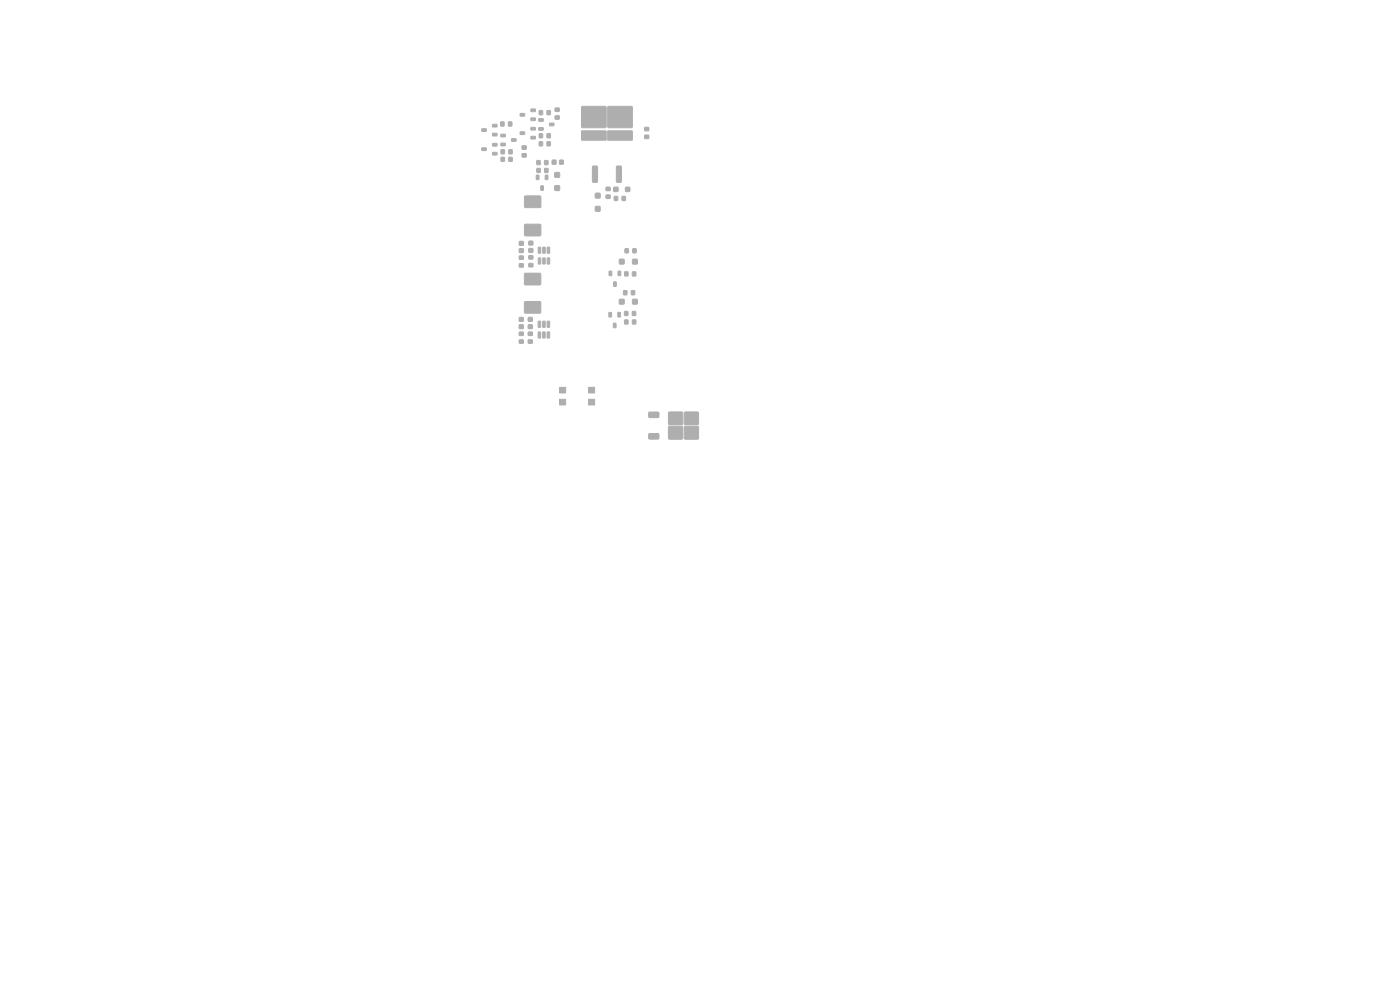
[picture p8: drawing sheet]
<svg xmlns="http://www.w3.org/2000/svg" width="297mm" height="210mm" viewBox="0 0 297 210" stroke-linecap="round" stroke-linejoin="round" font-family="sans-serif">
<g fill="#bbaaa4" stroke="#bbaaa4" stroke-width=".21">
<path d="M114.3 25.2h.9l.1 .5h-.9z"/>
<path d="M114.3 27.1h.9l.1 .5h-.9z"/>
<path d="M116.6 26.1h.8l.1 .5-.9 .1z"/>
<path d="M132.7 39.7h.9v.9h-.9z"/>
<path d="M130.2 39.7h.9v.9h-.9z"/>
<path d="M108 31.8h.6v.8h-.6z"/>
<path d="M106.3 31.8h.7v.8h-.7z"/>
<path d="M134.2 66.1h.6v.8h-.6z"/>
<path d="M132.5 66.1h.7v.8h-.7z"/>
<path d="M115.7 37.2h.5v.9l-.5-.1z"/>
<path d="M113.8 37.2h.5v.9l-.5-.1z"/>
<path d="M114.7 39.4l.6 .1-.1 .9-.5-.1z"/>
<path d="M131.1 66.3l.5 .1v.9l-.5-.1z"/>
<path d="M129.2 66.3l.5 .1v.9l-.5-.1z"/>
<path d="M130.1 68.6h.6l-.1 .9-.5-.1z"/>
<path d="M134.3 52.8h.6v.8h-.6z"/>
<path d="M132.6 52.8h.7v.8h-.7z"/>
<path d="M124.8 84.7h1.4v1.2h-1.4z"/>
<path d="M124.8 82.2h1.4v1.2h-1.4z"/>
<path d="M118.7 82.2h1.3v1.2h-1.3z"/>
<path d="M118.7 84.7h1.3v1.2h-1.3z"/>
<path d="M133.9 61.7h.7v.8h-.7z"/>
<path d="M132.3 61.7h.7v.8h-.7z"/>
<path d="M117.7 39.4h1v1h-1z"/>
<path d="M117.7 36.6h1v1h-1z"/>
<path d="M106.3 28.5h.8l.1 .5h-.9z"/>
<path d="M106.3 30.4h.8l.1 .5h-.9z"/>
<path d="M108.5 29.4h.9l.1 .5-.9 .1z"/>
<path d="M134.2 67.9h.7v.8h-.7z"/>
<path d="M132.5 67.9h.7v.8h-.7z"/>
<path d="M112.6 25h.9l.1 .5-.9 .1z"/>
<path d="M112.6 23.1h.9l.1 .5-.9 .1z"/>
<path d="M110.4 24.1h.8l.1 .5h-.9z"/>
<path d="M112.1 72.1h.8v.7h-.8z"/>
<path d="M112.1 70.5h.8v.6h-.8z"/>
<path d="M115.6 35.7h.6v.9h-.6z"/>
<path d="M113.9 35.7h.7v.9h-.7z"/>
<path d="M136.8 28.7h.8v.7h-.8z"/>
<path d="M136.8 27h.8v.7h-.8z"/>
<path d="M116.1 28.4h.6v.8h-.6z"/>
<path d="M114.4 28.4h.7v.8h-.7z"/>
<path d="M110.2 54.3h.8v.7h-.8z"/>
<path d="M110.2 56h.8v.6h-.8z"/>
<path d="M112.6 28.9h.9l.1 .5-.9 .1z"/>
<path d="M112.6 27h.9l.1 .5-.9 .1z"/>
<path d="M110.4 28h.8l.1 .5h-.9z"/>
<path d="M107.9 25.9h.7v.8h-.7z"/>
<path d="M106.2 25.9h.7v.8h-.7z"/>
<path d="M132 41.7h.7v.8h-.7z"/>
<path d="M130.3 41.7h.7v.8h-.7z"/>
<path d="M117.2 34h.7v.8h-.7z"/>
<path d="M118.7 34h.8v.8h-.8z"/>
<path d="M131.4 63.5h1v1h-1z"/>
<path d="M134.2 63.5h1v1h-1z"/>
<path d="M117.8 22.9h.8v.7h-.8z"/>
<path d="M117.8 24.6h.8v.7h-.8z"/>
<path d="M131.4 55h1v1h-1z"/>
<path d="M134.2 55h1v1h-1z"/>
<path d="M114.2 54.7l.5 .1-.1 1.2-.4-.1z"/>
<path d="M115.2 54.7l.5 .1-.1 1.2-.5-.1z"/>
<path d="M116.1 54.7l.5 .1-.1 1.2-.4-.1z"/>
<path d="M116.1 52.5h.5l-.1 1.2h-.4z"/>
<path d="M115.2 52.5h.5l-.1 1.2h-.5z"/>
<path d="M114.2 52.5h.5l-.1 1.2h-.4z"/>
<path d="M112.2 51.2h.8v.8h-.8z"/>
<path d="M112.2 52.7h.8v.8h-.8z"/>
<path d="M110.2 67.4h.8v.7h-.8z"/>
<path d="M110.2 68.9h.8v.8h-.8z"/>
<path d="M111.3 47.6h3.4v2.4h-3.4z"/>
<path d="M111.3 41.6h3.4v2.4h-3.4z"/>
<path d="M126.3 41h1v1h-1z"/>
<path d="M126.3 43.8h1v1h-1z"/>
<path d="M111.3 64h3.4v2.4h-3.4z"/>
<path d="M111.3 58h3.4v2.4h-3.4z"/>
<path d="M108 33.4h.6v.8h-.6z"/>
<path d="M106.3 33.4h.7v.8h-.7z"/>
<path d="M134.2 57.7h.7v.8h-.7z"/>
<path d="M132.5 57.7h.7v.8h-.7z"/>
<path d="M125.7 35.3l.8-.1 .3 .2v3.1l-.2 .2h-.7l-.2-.2z"/>
<path d="M123.4 27.8h5.1l.1 1.9h-5.2z"/>
<path d="M128.9 27.8h5.2l.1 1.9h-5.2z"/>
<path d="M123.4 22.6h5.1v4.4h-5.1z"/>
<path d="M129 22.6h5.1v4.4h-5.1z"/>
<path d="M130.8 35.3l.8-.1 .2 .2v3.1l-.1 .2h-.7l-.2-.2z"/>
<path d="M112.1 67.4h.8v.7h-.8z"/>
<path d="M112.1 68.9h.8v.8h-.8z"/>
<path d="M110.2 51.2h.8v.8h-.8z"/>
<path d="M110.2 52.8h.8v.8h-.8z"/>
<path d="M116.1 30.1h.6v.8h-.6z"/>
<path d="M114.4 30.1h.7v.8h-.7z"/>
<path d="M115.5 34.1h.7v.8h-.7z"/>
<path d="M113.9 34.1h.7v.8h-.7z"/>
<path d="M110.8 32.6h.8v.7h-.8z"/>
<path d="M110.8 31h.8v.6h-.8z"/>
<path d="M104.5 32.3h.9l.1 .5-.9 .1z"/>
<path d="M104.5 30.4h.9l.1 .5-.9 .1z"/>
<path d="M102.2 31.4h.9l.1 .5h-.9z"/>
<path d="M110.2 70.5h.8v.6h-.8z"/>
<path d="M110.2 72.1h.8v.7h-.8z"/>
<path d="M104.5 28.3h.9l.1 .5h-.9z"/>
<path d="M104.5 26.4h.9l.1 .5h-.9z"/>
<path d="M102.2 27.3h.9l.1 .5-.9 .1z"/>
<path d="M128.6 41.4h.8v.7h-.8z"/>
<path d="M128.6 39.7h.8v.7h-.8z"/>
<path d="M131.1 57.5l.6 .1-.1 .9-.5-.1z"/>
<path d="M129.2 57.5l.6 .1-.1 .9-.5-.1z"/>
<path d="M130.2 59.8l.5 .1v.9l-.5-.1z"/>
<path d="M137.7 87.5l1.9-.1 .2 .3v.7l-.3 .2h-1.7l-.2-.2z"/>
<path d="M141.9 87.5h2.9v2.6h-2.9z"/>
<path d="M141.9 90.5h2.9v2.6h-2.9z"/>
<path d="M145.2 87.5h2.9v2.6h-2.9z"/>
<path d="M145.2 90.5h2.9v2.6h-2.9z"/>
<path d="M137.7 92h1.9l.2 .2v.8l-.3 .2-1.7-.1-.2-.2z"/>
<path d="M114.2 70.4l.5 .1-.1 1.2-.4-.1z"/>
<path d="M115.2 70.4l.5 .1-.1 1.2-.5-.1z"/>
<path d="M116.1 70.4l.5 .1-.1 1.2-.4-.1z"/>
<path d="M116.1 68.2h.5l-.1 1.2h-.4z"/>
<path d="M115.2 68.2h.5l-.1 1.2h-.5z"/>
<path d="M114.2 68.2h.5l-.1 1.2h-.4z"/>
<path d="M112.2 55.9h.8v.7h-.8z"/>
<path d="M112.2 54.3h.8v.6h-.8z"/>
<path d="M116.1 23.5h.6v.8h-.6z"/>
<path d="M114.4 23.5h.7v.8h-.7z"/>
</g>
</svg>
